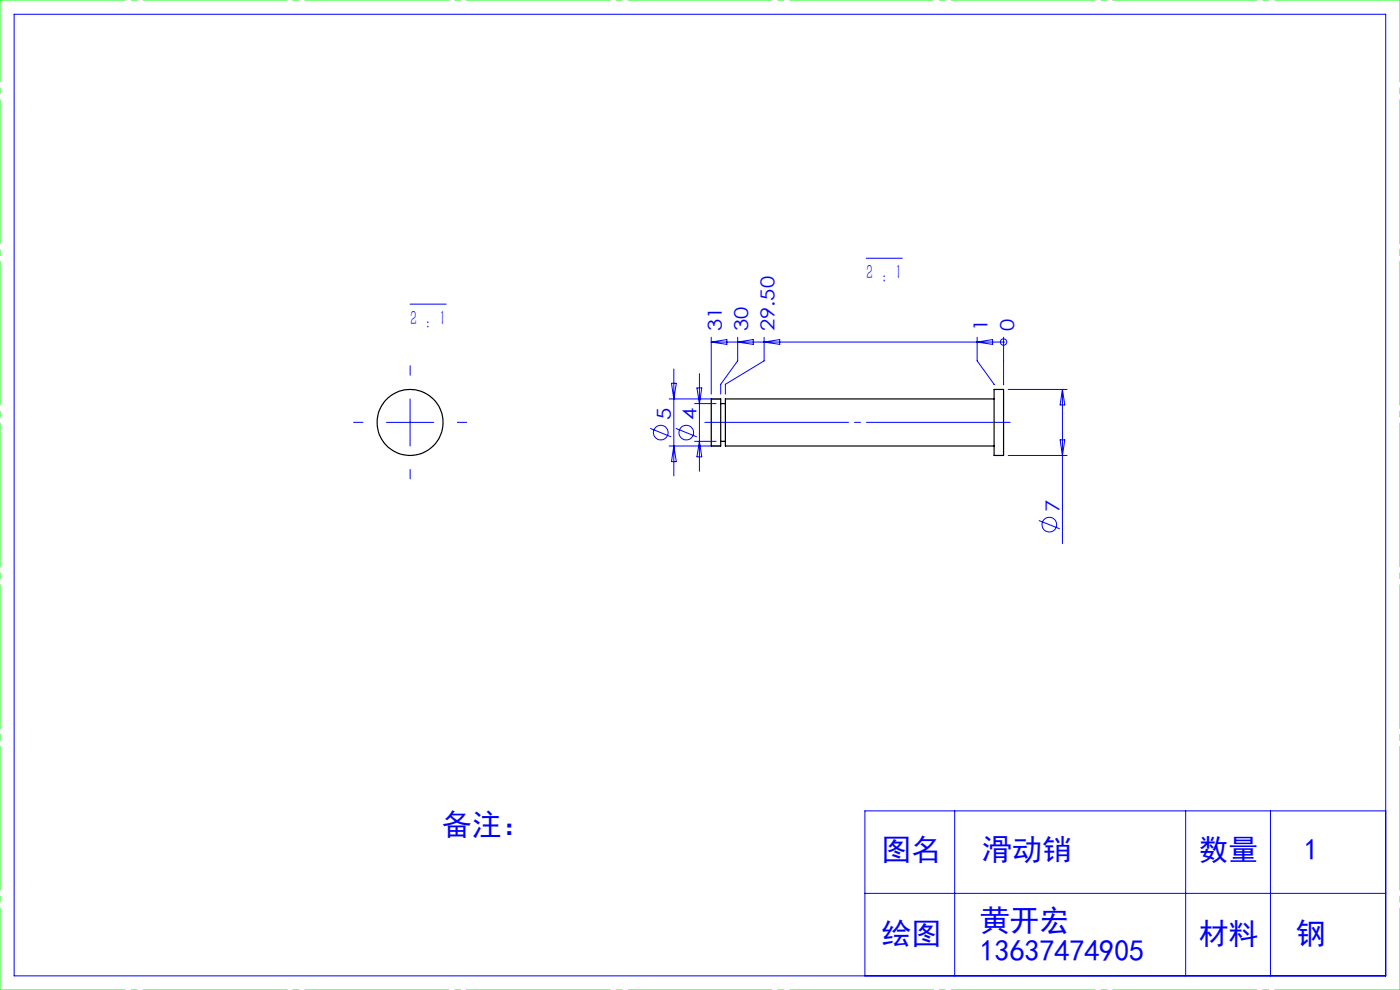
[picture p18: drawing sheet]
<svg xmlns="http://www.w3.org/2000/svg" width="297mm" height="210mm" viewBox="0 0 297 210" stroke-linecap="round" stroke-linejoin="round" font-family="sans-serif">
<defs><g id="words">
<g font-size="6.3" fill="#00f">
<text x="93.8" y="177.1">备注：</text>
<text x="187" y="182.5">图名</text>
<text x="208.4" y="182.5">滑动销</text>
<text x="254.3" y="182.5">数量</text>
<text x="276.6" y="182.5">1</text>
<text x="207.8" y="197.5">黄开宏</text>
<text x="187" y="200.3">绘图</text>
<text x="207.8" y="203.8">13637474905</text>
<text x="254.3" y="200.3">材料</text>
<text x="274.9" y="200.3">钢</text>
</g>
<g font-size="4.4" fill="#00f">
<text x="183.8" y="59.1">2 : 1</text>
<text x="87" y="68.8">2 : 1</text>
</g>
<g font-size="4.1" fill="#00f">
<text x="153.1" y="70.2" transform="rotate(-90 153.1 70.2)">31</text>
<text x="158.7" y="70.2" transform="rotate(-90 158.7 70.2)">30</text>
<text x="164.3" y="70.2" transform="rotate(-90 164.3 70.2)">29.50</text>
<text x="209.5" y="70.2" transform="rotate(-90 209.5 70.2)">1</text>
<text x="215.1" y="70.2" transform="rotate(-90 215.1 70.2)">0</text>
<text x="142.3" y="89.2" transform="rotate(-90 142.3 89.2)">5</text>
<text x="147.8" y="89.2" transform="rotate(-90 147.8 89.2)">4</text>
<text x="224.8" y="108.7" transform="rotate(-90 224.8 108.7)">7</text>
</g>
</g></defs>
<g fill="none" stroke="#00f" stroke-width=".21">
<path d="M3 3h291v204h-291zM183.8 54.8h7.6M87 64.5h7.7M142.9 78.3v22.7M148.4 79.3v20.7M150.9 72.6h62M150.9 71.5v12.1M150.9 72.6l3.3-.6v1.1zM156.5 71.5v5l-3.6 5v2.1M156.5 72.6l3.3-.6v1.1zM162.1 71.5v5l-8.2 5v2.1M162.1 72.6l3.3-.6v1.1z"/>
<path d="M207.3 71.5v5l3.6 5.1M207.3 72.6l3.3-.6v1.1zM212.9 72.6h.1M212.9 71.5v10.1M82 89.6h10M87 84.6v10M137.9 90.9l4.5 1.8M142 84.6h10.9M142 94.6h10.9M142.5 81.3h1l-.6 3.3zM142.9 94.6l.6 3.3h-1zM143.4 90.9l4.4 1.8"/>
<path d="M147.4 85.6h4.5M147.4 93.6h4.5M147.8 82.3h1.1l-.5 3.3zM148.4 93.6l.5 3.3h-1.1zM213.9 82.6h12.5M213.9 96.6h12.5M224.9 93.3h1l-.5 3.3zM225.4 82.6v32.7M225.4 82.6l.5 3.3h-1zM220.4 110.4l4.4 1.8M202.5 172v35M251.5 172v35"/>
<path d="M269.5 172v35M294 172h-110.5v35M183.5 189.5h110.5"/>
<circle cx="212.9" cy="72.5" r=".68"/>
<circle cx="140.2" cy="91.8" r="1.56"/>
<circle cx="145.6" cy="91.8" r="1.55"/>
<circle cx="222.6" cy="111.3" r="1.56"/>
</g>
<path d="M87 79.6v-2M77 89.6h-2M87 99.6v2M97 89.6h2" fill="none" stroke="#00f" stroke-width=".21" stroke-dasharray="30.5 1.3 1.3 1.3"/>
<path d="M148.9 89.6h66" fill="none" stroke="#00f" stroke-width=".21" stroke-dasharray="30.5 1.3 1.3 1.3" stroke-dashoffset="-.6"/>
<path d="M0 0h297M0 210h297" fill="none" stroke="#0f0" stroke-width=".21" stroke-dasharray="30.5 1.3 1.3 1.3" stroke-dashoffset="3.9"/>
<path d="M0 210v-210M297 210v-210" fill="none" stroke="#0f0" stroke-width=".21" stroke-dasharray="30.5 1.3 1.3 1.3" stroke-dashoffset="13.1"/>
<g fill="none" stroke="#000" stroke-width=".25">
<path d="M150.9 84.6h2v10h-2zM152.9 93.6h1M152.9 85.6h1M210.9 82.6h2v14h-2zM210.9 84.6h-57v10h57"/>
<circle cx="87" cy="89.6" r="7"/>
</g>
<use href="#words"/>
</svg>
